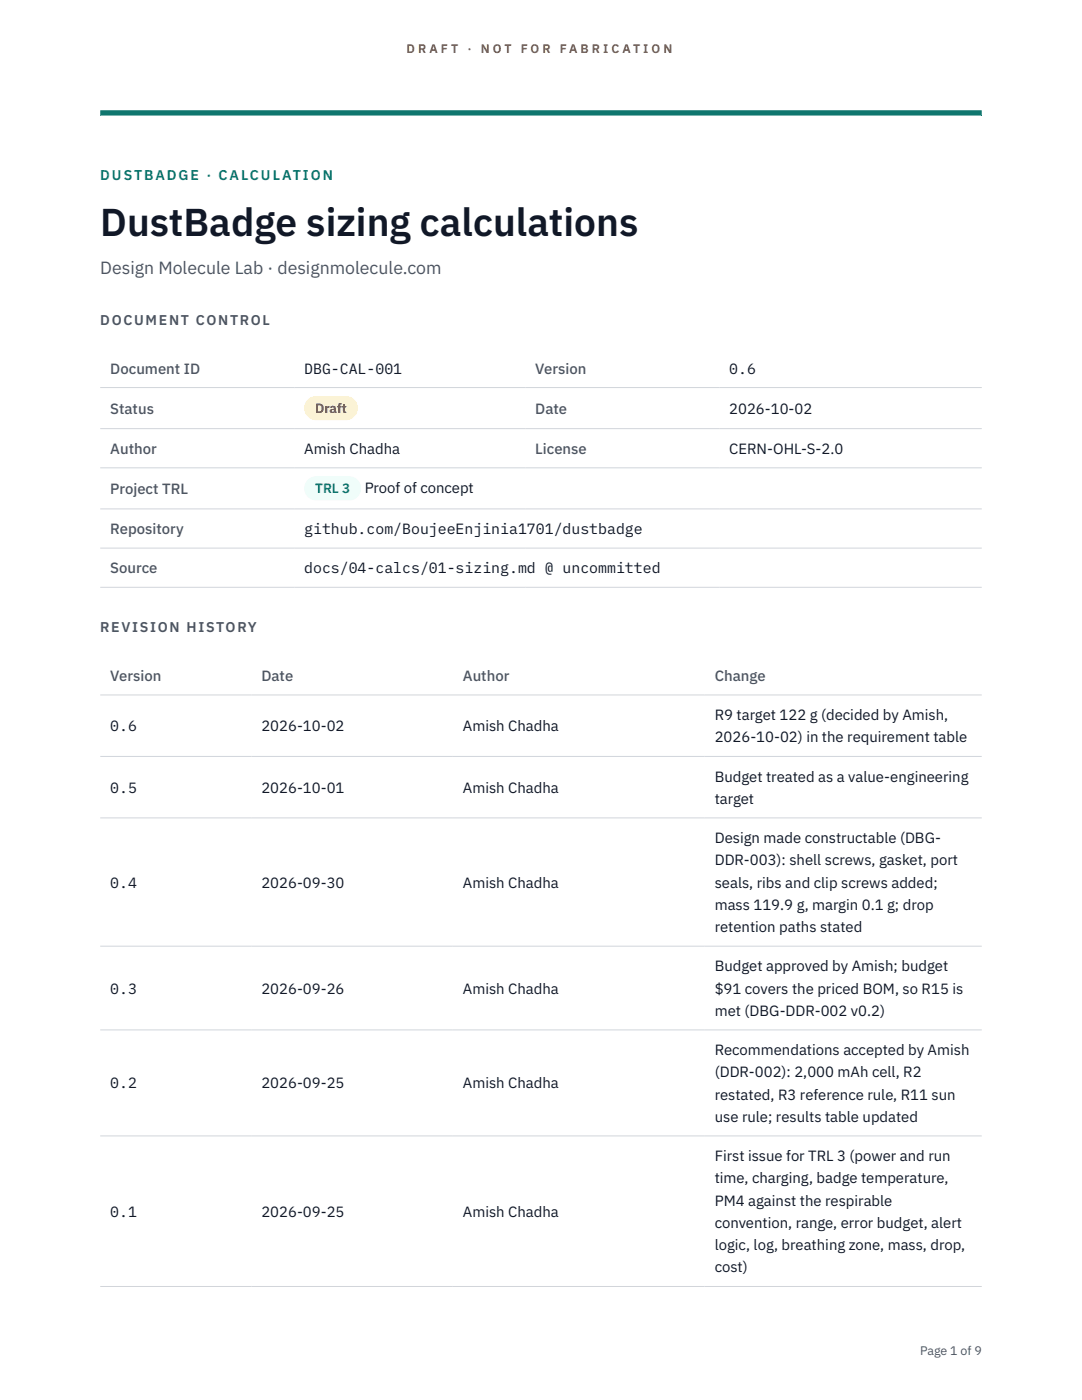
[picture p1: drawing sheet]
<svg xmlns="http://www.w3.org/2000/svg" width="216mm" height="279mm" viewBox="0 0 216 279" stroke-linecap="round" stroke-linejoin="round" font-family="sans-serif">
<defs><g id="words">
<text font-size="7.8" fill="#111827" x="20" y="47.1">DustBadge sizing calculations</text>
<text font-size="3.5" fill="#4b5563" x="20" y="54.6">Design Molecule Lab · designmolecule.com</text>
<g font-size="3" fill="#4b5563">
<text x="22" y="74.5">Document ID</text>
<text x="106.8" y="74.5">Version</text>
<text x="22" y="82.6">Status</text>
<text x="106.8" y="82.6">Date</text>
<text x="22" y="90.6">Author</text>
<text x="106.8" y="90.6">License</text>
<text x="22" y="98.6">Project TRL</text>
<text x="22" y="106.6">Repository</text>
<text x="22" y="114.4">Source</text>
<text x="22" y="135.9">Version</text>
<text x="52.2" y="135.9">Date</text>
<text x="92.4" y="135.9">Author</text>
<text x="142.6" y="135.9">Change</text>
</g>
<g font-size="3" fill="#111827">
<text x="60.7" y="74.5">DBG-CAL-001</text>
<text x="145.5" y="74.5">0.6</text>
<text x="145.5" y="82.6">2026-10-02</text>
<text x="60.7" y="90.6">Amish Chadha</text>
<text x="145.5" y="90.6">CERN-OHL-S-2.0</text>
<text x="72.8" y="98.5">Proof of concept</text>
<text x="60.7" y="106.6">github.com/BoujeeEnjinia1701/dustbadge</text>
<text x="60.7" y="114.4">docs/04-calcs/01-sizing.md @ uncommitted</text>
<text x="142.6" y="143.7">R9 target 122 g (decided by Amish,</text>
<text x="22" y="145.9">0.6</text>
<text x="52.2" y="145.9">2026-10-02</text>
<text x="92.4" y="145.9">Amish Chadha</text>
<text x="142.6" y="148.2">2026-10-02) in the requirement table</text>
<text x="142.6" y="156">Budget treated as a value-engineering</text>
<text x="22" y="158.2">0.5</text>
<text x="52.2" y="158.2">2026-10-01</text>
<text x="92.4" y="158.2">Amish Chadha</text>
<text x="142.6" y="160.4">target</text>
<text x="142.6" y="168.3">Design made constructable (DBG-</text>
<text x="142.6" y="172.7">DDR-003): shell screws, gasket, port</text>
<text x="22" y="177.1">0.4</text>
<text x="52.2" y="177.1">2026-09-30</text>
<text x="92.4" y="177.1">Amish Chadha</text>
<text x="142.6" y="177.1">seals, ribs and clip screws added;</text>
<text x="142.6" y="181.6">mass 119.9 g, margin 0.1 g; drop</text>
<text x="142.6" y="186">retention paths stated</text>
<text x="142.6" y="193.9">Budget approved by Amish; budget</text>
<text x="22" y="198.3">0.3</text>
<text x="52.2" y="198.3">2026-09-26</text>
<text x="92.4" y="198.3">Amish Chadha</text>
<text x="142.6" y="198.3">$91 covers the priced BOM, so R15 is</text>
<text x="142.6" y="202.7">met (DBG-DDR-002 v0.2)</text>
<text x="142.6" y="210.6">Recommendations accepted by Amish</text>
<text x="142.6" y="215">(DDR-002): 2,000 mAh cell, R2</text>
<text x="22" y="217.2">0.2</text>
<text x="52.2" y="217.2">2026-09-25</text>
<text x="92.4" y="217.2">Amish Chadha</text>
<text x="142.6" y="219.5">restated, R3 reference rule, R11 sun</text>
<text x="142.6" y="223.9">use rule; results table updated</text>
<text x="142.6" y="231.7">First issue for TRL 3 (power and run</text>
<text x="142.6" y="236.2">time, charging, badge temperature,</text>
<text x="22" y="242.8">0.1</text>
<text x="52.2" y="242.8">2026-09-25</text>
<text x="92.4" y="242.8">Amish Chadha</text>
<text x="142.6" y="240.6">PM4 against the respirable</text>
<text x="142.6" y="245.1">convention, range, error budget, alert</text>
<text x="142.6" y="249.5">logic, log, breathing zone, mass, drop,</text>
<text x="142.6" y="253.9">cost)</text>
</g>
<text font-size="2.8" fill="#0f766e" x="20" y="36">DUSTBADGE · CALCULATION</text>
<g font-size="2.8" fill="#4b5563">
<text x="20" y="64.8">DOCUMENT CONTROL</text>
<text x="20" y="126.2">REVISION HISTORY</text>
</g>
<text font-size="2.7" fill="#92400e" x="62.9" y="82.5">Draft</text>
<text font-size="2.7" fill="#0f766e" x="62.9" y="98.5">TRL 3</text>
<g font-size="2.5" fill="#b45309">
<text x="81.1" y="10.5">D R A F T</text>
<text x="93.3" y="10.5">·</text>
<text x="95.9" y="10.5">N O T</text>
<text x="103.9" y="10.5">F O R</text>
<text x="111.7" y="10.5">F A B R I C A T I O N</text>
</g>
<text font-size="2.5" fill="#4b5563" x="183.6" y="270.3">Page 1 of 9</text>
</g></defs>
<path d="M20 23.1h175.9zM20 22h175.9v1.1h-175.9z" fill-rule="evenodd" fill="#0f766e"/>
<g fill="none" stroke="#d1d5db" stroke-width=".2">
<path d="M20 77.3h175.9M20 85.5h175.9M20 93.4h175.9M20 101.6h175.9M20 109.4h175.9M20 117.2h175.9M20 138.7h175.9M20 151h175.9M20 163.2h175.9M20 188.8h175.9M20 205.5h175.9M20 226.7h175.9"/>
<path d="M20 256.7h175.9"/>
</g>
<path d="M60.7 79h10.7v4.9h-10.7z" fill="#fef3c7"/>
<path d="M60.7 95.1h11.4v4.8h-11.4z" fill="#f0fdfa"/>
<use href="#words"/>
</svg>
